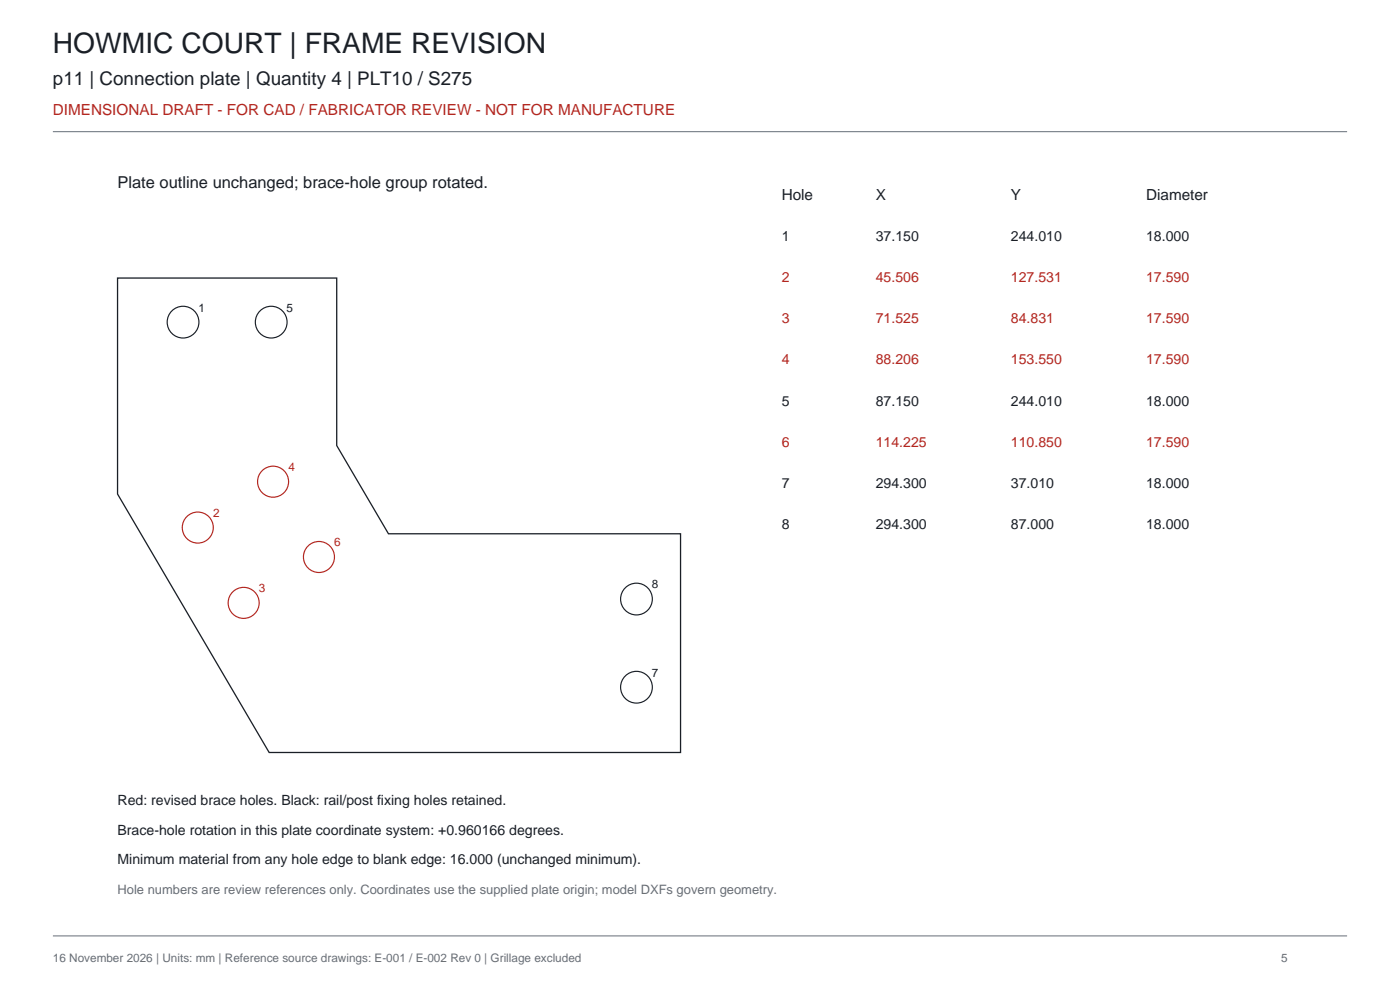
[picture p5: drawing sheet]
<svg xmlns="http://www.w3.org/2000/svg" width="420mm" height="297mm" viewBox="0 0 420 297" stroke-linecap="round" stroke-linejoin="round" font-family="sans-serif">
<defs><g id="words">
<text font-size="8.5" fill="#1a1f26" x="15.9" y="15.9">HOWMIC COURT | FRAME REVISION</text>
<text font-size="5.6" fill="#1a1f26" x="15.9" y="25.4">p11 | Connection plate | Quantity 4 | PLT10 / S275</text>
<text font-size="4.9" fill="#1a1f26" x="35.3" y="56.4">Plate outline unchanged; brace-hole group rotated.</text>
<text font-size="4.6" fill="#b3261f" x="15.9" y="34.6">DIMENSIONAL DRAFT - FOR CAD / FABRICATOR REVIEW - NOT FOR MANUFACTURE</text>
<g font-size="4.6" fill="#1a1f26">
<text x="234.6" y="60">Hole</text>
<text x="262.8" y="60">X</text>
<text x="303.4" y="60">Y</text>
<text x="344" y="60">Diameter</text>
</g>
<g font-size="4.2" fill="#1a1f26">
<text x="234.6" y="72.3">1</text>
<text x="262.8" y="72.3">37.150</text>
<text x="303.4" y="72.3">244.010</text>
<text x="344" y="72.3">18.000</text>
<text x="234.6" y="121.7">5</text>
<text x="262.8" y="121.7">87.150</text>
<text x="303.4" y="121.7">244.010</text>
<text x="344" y="121.7">18.000</text>
<text x="234.6" y="146.4">7</text>
<text x="262.8" y="146.4">294.300</text>
<text x="303.4" y="146.4">37.010</text>
<text x="344" y="146.4">18.000</text>
<text x="234.6" y="158.7">8</text>
<text x="262.8" y="158.7">294.300</text>
<text x="303.4" y="158.7">87.000</text>
<text x="344" y="158.7">18.000</text>
<text x="35.3" y="241.7">Red: revised brace holes. Black: rail/post fixing holes retained.</text>
<text x="35.3" y="250.5">Brace-hole rotation in this plate coordinate system: +0.960166 degrees.</text>
<text x="35.3" y="259.3">Minimum material from any hole edge to blank edge: 16.000 (unchanged minimum).</text>
</g>
<g font-size="4.2" fill="#b3261f">
<text x="234.6" y="84.7">2</text>
<text x="262.8" y="84.7">45.506</text>
<text x="303.4" y="84.7">127.531</text>
<text x="344" y="84.7">17.590</text>
<text x="234.6" y="97">3</text>
<text x="262.8" y="97">71.525</text>
<text x="303.4" y="97">84.831</text>
<text x="344" y="97">17.590</text>
<text x="234.6" y="109.4">4</text>
<text x="262.8" y="109.4">88.206</text>
<text x="303.4" y="109.4">153.550</text>
<text x="344" y="109.4">17.590</text>
<text x="234.6" y="134.1">6</text>
<text x="262.8" y="134.1">114.225</text>
<text x="303.4" y="134.1">110.850</text>
<text x="344" y="134.1">17.590</text>
</g>
<text font-size="3.9" fill="#666e78" x="35.3" y="268.1">Hole numbers are review references only. Coordinates use the supplied plate origin; model DXFs govern geometry.</text>
<g font-size="3.5" fill="#1a1f26">
<text x="59.5" y="93.5">1</text>
<text x="86" y="93.5">5</text>
<text x="195.6" y="176.6">8</text>
<text x="195.6" y="203">7</text>
</g>
<g font-size="3.5" fill="#b3261f">
<text x="86.5" y="141.3">4</text>
<text x="63.9" y="155.1">2</text>
<text x="100.3" y="163.9">6</text>
<text x="77.7" y="177.7">3</text>
</g>
<g font-size="3.5" fill="#666e78">
<text x="15.9" y="288.6">16 November 2026 | Units: mm | Reference source drawings: E-001 / E-002 Rev 0 | Grillage excluded</text>
<text x="384.5" y="288.6">5</text>
</g>
</g></defs>
<path d="M15.9 39.5h388.4M15.9 280.8h388.4" fill="none" stroke="#666e78" stroke-width=".3"/>
<path d="M35.3 83.4h65.8v50.3l15.5 26.5h87.6v65.6h-123.4l-45.5-77.6z" fill="none" stroke="#1a1f26" stroke-width=".39"/>
<g fill="none" stroke="#1a1f26" stroke-width=".35">
<circle cx="54.9" cy="96.7" r="4.8"/>
<circle cx="81.4" cy="96.7" r="4.8"/>
<circle cx="191" cy="179.7" r="4.8"/>
<circle cx="191" cy="206.2" r="4.8"/>
</g>
<g fill="none" stroke="#b3261f" stroke-width=".35">
<circle cx="59.4" cy="158.3" r="4.7"/>
<circle cx="82" cy="144.5" r="4.7"/>
<circle cx="95.7" cy="167.1" r="4.7"/>
<circle cx="73.1" cy="180.9" r="4.7"/>
</g>
<use href="#words"/>
</svg>
